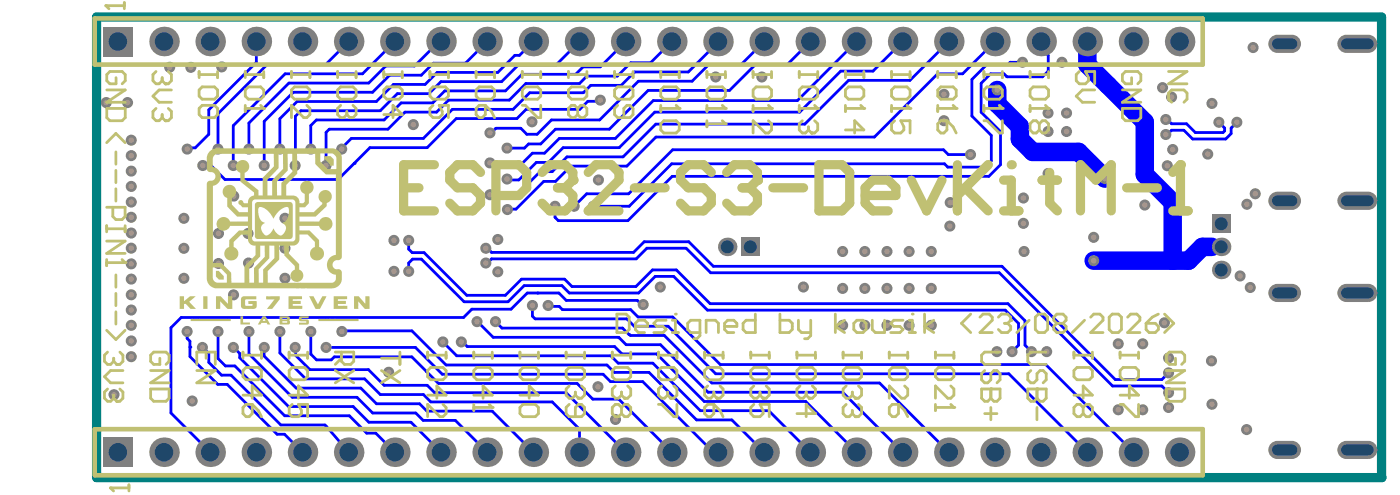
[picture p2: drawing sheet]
<svg xmlns="http://www.w3.org/2000/svg" width="256mm" height="91mm" viewBox="0 0 256 91" stroke-linecap="round" stroke-linejoin="round" font-family="sans-serif">
<path d="M17.7 3.1h235.4l.1 84.4h-235.5z" fill="none" stroke="#008080" stroke-width="1.7"/>
<path d="M187.3 11.4h-2.3l-.4 .4h-3.8M34.3 60.7v1.3" fill="none" stroke="#00f" stroke-width=".51"/>
<circle cx="34.8" cy="63.6" r=".25" fill="#00f"/>
<g fill="none" stroke="#00f" stroke-width=".51">
<path d="M54.4 18.6l-3.1 3.2v5.5M54.1 21.3v9.2M77.6 25.4h-13.2l-2 1.9M78.3 27h-10.5l-2.9 2.9M34.3 62l.5 .5v2.8l5.1 5.1h1.7l9.2 9.1h1.3l3.3 3.3M37.2 63.6l1.1 1.1v1.7l2.3 2.3h1.7l9.2 9.1h8l4.4 5M37.2 63.6h.1M39.9 61.2v4.5l1.4 1.3h1.7l9.2 9.2h11.8l3.2 3.1M42.4 63.2l1.5 1.5v.8l9 9h11.8l2.9 2.8M45.6 61v3.8l8 8h11.8l2.9 2.8M48 63.3l.4 .4v1.5l5.9 5.9h11.8l2.9 2.9M51.3 60.7v4l4.6 4.6 10.9 .1 2.9 2.9"/>
<path d="M54.1 63.6l.1 1.5 2.6 2.6h10.7l2.9 2.9M56.9 60.5v4.4l1.1 1h2.7l.5-.5h14.2M59.7 63.6h16.4l4.9 4.9M62.6 60.7l.1-.1h12.8l6.2 6.3"/>
</g>
<circle cx="64.9" cy="29.9" r=".25" fill="#00f"/>
<g fill="none" stroke="#00f" stroke-width=".51">
<path d="M52.9 15.2l-7.3 7.3v4.8M38.2 20.1v4.5l-2.4 2.5h-1.4l-.2 .2M64.9 29.9l-3 3h-20.7l-2.5-2.6h-1.5M69.7 20.3h-14.6l-1 1M67.2 79.3h1.6l3.5 3.5M67.6 77.3h7.7l5.5 5.5M68.3 75.6h7.9l1.3 1.4h5.9l5.8 5.8M69 74h7.9l1.3 1.3h12l7.5 7.5M69.7 72.3h7.9l1.3 1.3h22.3l5 5v4.2M75.4 65.4l4.9 4.8h25.4l2.9 2.9h4.7l9.8 9.7M79.6 71.9h24.1l10.9 10.9M111.8 69.9h5.9l13.4 13.4"/>
<path d="M127.6 76.9h6.5l5.9 5.9"/>
</g>
<circle cx="78.1" cy="68" r=".25" fill="#00f"/>
<g fill="none" stroke="#00f" stroke-width=".51">
<path d="M47 7.6v3.8l-8.8 8.7M63.9 7.6l-4.3 4.2h-10.7l-9 9v6.4M72.3 7.6l-5.9 5.9h-14.2l-9.5 9.5M80.8 7.6h-.4l-4.4 4.5h-5.3l-3.2 3.1h-14.6M89.2 7.6l-3.9 4h-5.9l-2.2 2.2h-5.8l-3.1 3.1h-14.6l-5.3 5.3M92.6 16.6h-11.1l-2.2 2.2h-5.8l-3.1 3.2h-12.4l-1.1 1M97.7 7.6l-2.5 2.5h-.9l-3.1 3.2h-11.1l-2.2 2.2h-5.8l-3.1 3.1h-14.6M106.2 7.6l-4.4 4.3h-6.9l-3 3.1h-11.1l-2.2 2.2h-5.8l-3.1 3.1M110 18.3l-.2 .3h-2.1l-1.5 1.4h-9.8l-1.7 1.7h-11.1l-5.3 5.3M114.6 7.6l-4.6 4.7h-3.2l-1.3 1.3h-9.9M123.1 7.6l-3.9 3.9h-3.6l-2.5 2.4h-5.6l-1.3 1.4h-9.9l-3 3h-11.1l-2.2 2.2h-5.8l-3.1 3.2h-10.8l-.6 .6M131.5 7.6v.1l-5.4 5.5h-9.8l-2.5 2.4h-5.6l-1.3 1.4h-9.9l-3 3h-11.1l-5.3 5.4"/>
<path d="M132.1 11.8h.1M138.6 11.8h.1M140 7.6l-4.2 4.2h-6l-3 3.1h-9.8l-7.2 7.1h-8.8l-2.6 2.6h-1.9l-1.1-1.1h-4.6l-.8 .8h-.2M140.5 11.8h.1M148.4 7.6l-4.2 4.2h-5.8l-4.8 4.8h-14.9l-7.1 7.1h-9.8l-2.7 2.7h-2.3l-.7 .7h-3.2M156.9 7.6l-10.8 10.8h-26.4l-7 7M165.4 7.6l-5.5 5.4h-5.9l-7.5 7.5h-26.6l-6.5 6.5M173.8 7.6l-7.1 7.1h-11.2l-8.1 8h-27.3l-6 6M180.8 11.8l-2.8 2.8v6.7l3.6 3.5M182.3 7.6l-5.9 5.9h-4.6l-11.6 11.6h-40l-5.4 5.3M190.4 8.5l1.6 1.6v2.9l-1 1.1h-6.5l-.6-.6h-2.4l-1.8 1.8v5.3l3.6 3.5M177.8 28.3h-4.1l-.9-.9h-49.6l-8 8.1"/>
<path d="M180.5 30.6h-6.9l-.6-.6h-49.9l-7.8 7.8M181.2 32.3h-58.1l-8.1 8.1M84.9 58.1h-51.7l-1.9 1.9v15.6l7.2 7.2M96.6 53.7h5.8M98 58.4h16.8l1.4 1.4h6.2l8.7 8.7h53.7l14.4 14.3M103 56.7h12.5l1.4 1.4h6.3l8.8 8.7h59.6l16 16M70.4 70.6h7.9l1.3 1.3M81 68.5h29.5l1.3 1.4M81.1 62.6l2.6 2.6h28.2l1.3 1.3h6.4l8.7 8.7h12.5l7.6 7.6M81.7 66.9h29.5l1.3 1.3h6.4l8.7 8.7M84.5 62.6h.3l.8 .9h27l1.3 1.3h6.4l8.7 8.7h18.6l9.3 9.3M113.4 61.9l1.3 1.2h6.3l8.7 8.7h24.7l11 11"/>
<path d="M114.1 60.1l1.4 1.3h6.2l8.7 8.8h30.7l12.7 12.6"/>
</g>
<path d="M182.7 16.5v2.5l4.1 4.2v2.3l2.4 2.3h8.4l4.8 4.9M199.2 7.6h.1M199.2 7.6v4.2l10.5 10.6v9.6l5.1 5.1v10.6M222 45.2h-1.7l-2.6 2.5h-17.4" fill="none" stroke="#00f" stroke-width="3.4"/>
<circle cx="98.5" cy="53.7" r=".25" fill="#00f"/>
<g fill="none" stroke="#00f" stroke-width=".51">
<path d="M95.6 13.6l-3 3M42.7 23v6.5M48.4 22.2v7.3M56.9 23v4.1M59.7 24.3v6M101.7 37.8v2l.6 .6h12.7M108.8 37.8h6.5M112.7 25.4h-10.2l-2.7 2.7h-2.3l-1.7 1.7h-6M113.4 27h-10.2l-2.7 2.7h-2.3l-3.2 3.3h-2.1M114.1 28.7h-10.2l-2.7 2.7h-2.3l-4.2 4.3h-4.9M114.8 30.4h-10.2l-2.8 2.8h-2.2l-5.1 5.1-1.5 .1M115.2 35.5h-7.7l-2.3 2.3"/>
<path d="M181.6 24.8v4.7l-1.1 1.1M183.3 24.1v6.1l-2.1 2.1M213.6 21.9h.2l.8 .8h2.8l1.6 1.6h5l.3-.3v-.5l-1-1.1M226.6 22.4l-1.1 1.1v1l-1 1h-6l-1.6-1.6h-2.3l-.8 .7h-.2M74.9 44v1.6l.6 .7h2.2l7.8 7.8h7.1l2.9-3h7.9l1.4 1.4h11.7l3-3.1h4.4l6.2 6.2h54.5l3.2 3.1v4.5l1.2 1.2M74.9 49.7v-1.5l.7-.7h1.6l7.8 7.8h8.1l2.9-3h6.9l1.4 1.4h12.7l3-3.1h3.4l6.2 6.2h54.6l2.4 2.4v4l-1.2 1.2M87.4 58.8l2.9 3 23.1 .1M89 45.5h.3l.8 .7h26l1.9-1.9h8.2l4.5 4.5h52.9l20.7 20.7h8.5l1.3-1.2M89 48.2h.3l.8-.8h26.4l2-1.9h7.2l4.5 4.5h52.9l20.7 20.7h9l1.3 1.2M90.8 58.9l1.2 1.2h22.1M96.6 53.7l-3 2.9h-7.2l-1.5 1.5M97.5 56v1.9l.5 .5"/>
<path d="M101.3 56.1h1.1l.6 .6M102.4 53.7l1.3 1.3h13.1l.7 .8h.3"/>
</g>
<circle cx="24" cy="65.3" r="1.02" fill="#808080"/>
<circle cx="24" cy="65.3" r=".51" fill="#a6968d"/>
<circle cx="75.7" cy="22.8" r="1.02" fill="#808080"/>
<circle cx="75.7" cy="22.8" r=".51" fill="#a6968d"/>
<circle cx="40.6" cy="12.3" r="1.02" fill="#808080"/>
<circle cx="40.6" cy="12.3" r=".51" fill="#a6968d"/>
<circle cx="20.9" cy="72.3" r="1.02" fill="#808080"/>
<circle cx="20.9" cy="72.3" r=".51" fill="#a6968d"/>
<circle cx="213.8" cy="30.4" r="1.02" fill="#808080"/>
<circle cx="213.8" cy="30.4" r=".51" fill="#a6968d"/>
<circle cx="209.7" cy="37.6" r="1.02" fill="#808080"/>
<circle cx="209.7" cy="37.6" r=".51" fill="#a6968d"/>
<circle cx="214.8" cy="27.4" r="1.02" fill="#808080"/>
<circle cx="214.8" cy="27.4" r=".51" fill="#a6968d"/>
<circle cx="214.6" cy="17.8" r="1.02" fill="#808080"/>
<circle cx="214.6" cy="17.8" r=".51" fill="#a6968d"/>
<circle cx="200.3" cy="43.5" r="1.02" fill="#808080"/>
<circle cx="200.3" cy="43.5" r=".51" fill="#a6968d"/>
<circle cx="192" cy="31.8" r="1.02" fill="#808080"/>
<circle cx="192" cy="31.8" r=".51" fill="#a6968d"/>
<circle cx="187.5" cy="36.3" r="1.02" fill="#808080"/>
<circle cx="187.5" cy="36.3" r=".51" fill="#a6968d"/>
<circle cx="228.4" cy="37.4" r="1.02" fill="#808080"/>
<circle cx="228.4" cy="37.4" r=".51" fill="#a6968d"/>
<circle cx="229.9" cy="35.5" r="1.02" fill="#808080"/>
<circle cx="229.9" cy="35.5" r=".51" fill="#a6968d"/>
<circle cx="229.6" cy="8.7" r="1.02" fill="#808080"/>
<circle cx="229.6" cy="8.7" r=".51" fill="#a6968d"/>
<circle cx="222" cy="18.9" r="1.02" fill="#808080"/>
<circle cx="222" cy="18.9" r=".51" fill="#a6968d"/>
<circle cx="24" cy="25.7" r="1.02" fill="#808080"/>
<circle cx="24" cy="25.7" r=".51" fill="#a6968d"/>
<circle cx="24" cy="28.5" r="1.02" fill="#808080"/>
<circle cx="24" cy="28.5" r=".51" fill="#a6968d"/>
<circle cx="24" cy="39.8" r="1.02" fill="#808080"/>
<circle cx="24" cy="39.8" r=".51" fill="#a6968d"/>
<circle cx="24" cy="37" r="1.02" fill="#808080"/>
<circle cx="24" cy="37" r=".51" fill="#a6968d"/>
<circle cx="24" cy="42.7" r="1.02" fill="#808080"/>
<circle cx="24" cy="42.7" r=".51" fill="#a6968d"/>
<circle cx="24" cy="31.3" r="1.02" fill="#808080"/>
<circle cx="24" cy="31.3" r=".51" fill="#a6968d"/>
<circle cx="24" cy="34.1" r="1.02" fill="#808080"/>
<circle cx="24" cy="34.1" r=".51" fill="#a6968d"/>
<circle cx="109.6" cy="33" r="1.02" fill="#808080"/>
<circle cx="109.6" cy="33" r=".51" fill="#a6968d"/>
<circle cx="42.8" cy="35.9" r="1.02" fill="#808080"/>
<circle cx="42.8" cy="35.9" r=".51" fill="#a6968d"/>
<circle cx="33.7" cy="40" r="1.02" fill="#808080"/>
<circle cx="33.7" cy="40" r=".51" fill="#a6968d"/>
<circle cx="40" cy="42.8" r="1.02" fill="#808080"/>
<circle cx="40" cy="42.8" r=".51" fill="#a6968d"/>
<circle cx="45.4" cy="42.8" r="1.02" fill="#808080"/>
<circle cx="45.4" cy="42.8" r=".51" fill="#a6968d"/>
<circle cx="52.2" cy="40" r="1.02" fill="#808080"/>
<circle cx="52.2" cy="40" r=".51" fill="#a6968d"/>
<circle cx="91.2" cy="43.9" r="1.02" fill="#808080"/>
<circle cx="91.2" cy="43.9" r=".51" fill="#a6968d"/>
<circle cx="24" cy="51.1" r="1.02" fill="#808080"/>
<circle cx="24" cy="51.1" r=".51" fill="#a6968d"/>
<circle cx="24" cy="54" r="1.02" fill="#808080"/>
<circle cx="24" cy="54" r=".51" fill="#a6968d"/>
<circle cx="24" cy="45.5" r="1.02" fill="#808080"/>
<circle cx="24" cy="45.5" r=".51" fill="#a6968d"/>
<circle cx="24" cy="48.3" r="1.02" fill="#808080"/>
<circle cx="24" cy="48.3" r=".51" fill="#a6968d"/>
<circle cx="24" cy="56.8" r="1.02" fill="#808080"/>
<circle cx="24" cy="56.8" r=".51" fill="#a6968d"/>
<circle cx="24" cy="59.6" r="1.02" fill="#808080"/>
<circle cx="24" cy="59.6" r=".51" fill="#a6968d"/>
<circle cx="33.7" cy="45.5" r="1.02" fill="#808080"/>
<circle cx="33.7" cy="45.5" r=".51" fill="#a6968d"/>
<circle cx="40" cy="48.3" r="1.02" fill="#808080"/>
<circle cx="40" cy="48.3" r=".51" fill="#a6968d"/>
<circle cx="33.7" cy="51" r="1.02" fill="#808080"/>
<circle cx="33.7" cy="51" r=".51" fill="#a6968d"/>
<circle cx="45.5" cy="48.2" r="1.02" fill="#808080"/>
<circle cx="45.5" cy="48.2" r=".51" fill="#a6968d"/>
<circle cx="52.2" cy="45.5" r="1.02" fill="#808080"/>
<circle cx="52.2" cy="45.5" r=".51" fill="#a6968d"/>
<circle cx="72.2" cy="44" r="1.02" fill="#808080"/>
<circle cx="72.2" cy="44" r=".51" fill="#a6968d"/>
<circle cx="52.2" cy="51" r="1.02" fill="#808080"/>
<circle cx="52.2" cy="51" r=".51" fill="#a6968d"/>
<circle cx="72.2" cy="49.7" r="1.02" fill="#808080"/>
<circle cx="72.2" cy="49.7" r=".51" fill="#a6968d"/>
<circle cx="91.2" cy="49.8" r="1.02" fill="#808080"/>
<circle cx="91.2" cy="49.8" r=".51" fill="#a6968d"/>
<circle cx="42.8" cy="54" r="1.02" fill="#808080"/>
<circle cx="42.8" cy="54" r=".51" fill="#a6968d"/>
<circle cx="109.5" cy="70.8" r="1.02" fill="#808080"/>
<circle cx="109.5" cy="70.8" r=".51" fill="#a6968d"/>
<circle cx="121" cy="52.6" r="1.02" fill="#808080"/>
<circle cx="121" cy="52.6" r=".51" fill="#a6968d"/>
<circle cx="112.8" cy="76.8" r="1.02" fill="#808080"/>
<circle cx="112.8" cy="76.8" r=".51" fill="#a6968d"/>
<circle cx="192" cy="24.1" r="1.02" fill="#808080"/>
<circle cx="192" cy="24.1" r=".51" fill="#a6968d"/>
<circle cx="194.5" cy="11.4" r="1.02" fill="#808080"/>
<circle cx="194.5" cy="11.4" r=".51" fill="#a6968d"/>
<circle cx="192" cy="20.7" r="1.02" fill="#808080"/>
<circle cx="192" cy="20.7" r=".51" fill="#a6968d"/>
<circle cx="174.1" cy="37.1" r="1.02" fill="#808080"/>
<circle cx="174.1" cy="37.1" r=".51" fill="#a6968d"/>
<circle cx="158.4" cy="46.1" r="1.02" fill="#808080"/>
<circle cx="158.4" cy="46.1" r=".51" fill="#a6968d"/>
<circle cx="162.5" cy="46.1" r="1.02" fill="#808080"/>
<circle cx="162.5" cy="46.1" r=".51" fill="#a6968d"/>
<circle cx="154.4" cy="46.1" r="1.02" fill="#808080"/>
<circle cx="154.4" cy="46.1" r=".51" fill="#a6968d"/>
<circle cx="174" cy="41.4" r="1.02" fill="#808080"/>
<circle cx="174" cy="41.4" r=".51" fill="#a6968d"/>
<circle cx="166.5" cy="46.1" r="1.02" fill="#808080"/>
<circle cx="166.5" cy="46.1" r=".51" fill="#a6968d"/>
<circle cx="213" cy="16.1" r="1.02" fill="#808080"/>
<circle cx="213" cy="16.1" r=".51" fill="#a6968d"/>
<circle cx="195.4" cy="20.7" r="1.02" fill="#808080"/>
<circle cx="195.4" cy="20.7" r=".51" fill="#a6968d"/>
<circle cx="195.4" cy="24.1" r="1.02" fill="#808080"/>
<circle cx="195.4" cy="24.1" r=".51" fill="#a6968d"/>
<circle cx="147.2" cy="52.6" r="1.02" fill="#808080"/>
<circle cx="147.2" cy="52.6" r=".51" fill="#a6968d"/>
<circle cx="154.4" cy="52.8" r="1.02" fill="#808080"/>
<circle cx="154.4" cy="52.8" r=".51" fill="#a6968d"/>
<circle cx="158.4" cy="52.8" r="1.02" fill="#808080"/>
<circle cx="158.4" cy="52.8" r=".51" fill="#a6968d"/>
<circle cx="158.4" cy="59.6" r="1.02" fill="#808080"/>
<circle cx="158.4" cy="59.6" r=".51" fill="#a6968d"/>
<circle cx="154.4" cy="59.6" r="1.02" fill="#808080"/>
<circle cx="154.4" cy="59.6" r=".51" fill="#a6968d"/>
<circle cx="166.5" cy="52.8" r="1.02" fill="#808080"/>
<circle cx="166.5" cy="52.8" r=".51" fill="#a6968d"/>
<circle cx="170.6" cy="52.8" r="1.02" fill="#808080"/>
<circle cx="170.6" cy="52.8" r=".51" fill="#a6968d"/>
<circle cx="162.5" cy="52.8" r="1.02" fill="#808080"/>
<circle cx="162.5" cy="52.8" r=".51" fill="#a6968d"/>
<circle cx="170.6" cy="46.1" r="1.02" fill="#808080"/>
<circle cx="170.6" cy="46.1" r=".51" fill="#a6968d"/>
<circle cx="213.3" cy="59.1" r="1.02" fill="#808080"/>
<circle cx="213.3" cy="59.1" r=".51" fill="#a6968d"/>
<circle cx="166.5" cy="59.6" r="1.02" fill="#808080"/>
<circle cx="166.5" cy="59.6" r=".51" fill="#a6968d"/>
<circle cx="170.6" cy="59.6" r="1.02" fill="#808080"/>
<circle cx="170.6" cy="59.6" r=".51" fill="#a6968d"/>
<circle cx="162.5" cy="59.6" r="1.02" fill="#808080"/>
<circle cx="162.5" cy="59.6" r=".51" fill="#a6968d"/>
<circle cx="191.7" cy="64.4" r="1.02" fill="#808080"/>
<circle cx="191.7" cy="64.4" r=".51" fill="#a6968d"/>
<circle cx="182.6" cy="64.4" r="1.02" fill="#808080"/>
<circle cx="182.6" cy="64.4" r=".51" fill="#a6968d"/>
<circle cx="204.9" cy="63" r="1.02" fill="#808080"/>
<circle cx="204.9" cy="63" r=".51" fill="#a6968d"/>
<circle cx="209.3" cy="63" r="1.02" fill="#808080"/>
<circle cx="209.3" cy="63" r=".51" fill="#a6968d"/>
<circle cx="214.1" cy="65.6" r="1.02" fill="#808080"/>
<circle cx="214.1" cy="65.6" r=".51" fill="#a6968d"/>
<circle cx="221.9" cy="66.1" r="1.02" fill="#808080"/>
<circle cx="221.9" cy="66.1" r=".51" fill="#a6968d"/>
<circle cx="227.2" cy="50.5" r="1.02" fill="#808080"/>
<circle cx="227.2" cy="50.5" r=".51" fill="#a6968d"/>
<circle cx="229" cy="52.7" r="1.02" fill="#808080"/>
<circle cx="229" cy="52.7" r=".51" fill="#a6968d"/>
<circle cx="214.1" cy="74.6" r="1.02" fill="#808080"/>
<circle cx="214.1" cy="74.6" r=".51" fill="#a6968d"/>
<circle cx="222" cy="74" r="1.02" fill="#808080"/>
<circle cx="222" cy="74" r=".51" fill="#a6968d"/>
<circle cx="228.4" cy="78.7" r="1.02" fill="#808080"/>
<circle cx="228.4" cy="78.7" r=".51" fill="#a6968d"/>
<circle cx="221.3" cy="28.2" r="1.02" fill="#808080"/>
<circle cx="221.3" cy="28.2" r=".51" fill="#a6968d"/>
<circle cx="23.4" cy="18.8" r="1.02" fill="#808080"/>
<circle cx="23.4" cy="18.8" r=".51" fill="#a6968d"/>
<circle cx="19.5" cy="18.8" r="1.02" fill="#808080"/>
<circle cx="19.5" cy="18.8" r=".51" fill="#a6968d"/>
<circle cx="24" cy="62.4" r="1.02" fill="#808080"/>
<circle cx="24" cy="62.4" r=".51" fill="#a6968d"/>
<circle cx="35.2" cy="73.4" r="1.02" fill="#808080"/>
<circle cx="35.2" cy="73.4" r=".51" fill="#a6968d"/>
<circle cx="172.9" cy="22.1" r="1.02" fill="#808080"/>
<circle cx="172.9" cy="22.1" r=".51" fill="#a6968d"/>
<circle cx="187.5" cy="40.9" r="1.02" fill="#808080"/>
<circle cx="187.5" cy="40.9" r=".51" fill="#a6968d"/>
<circle cx="131.1" cy="14.1" r="1.02" fill="#808080"/>
<circle cx="131.1" cy="14.1" r=".51" fill="#a6968d"/>
<circle cx="139.6" cy="14.1" r="1.02" fill="#808080"/>
<circle cx="139.6" cy="14.1" r=".51" fill="#a6968d"/>
<circle cx="71.2" cy="68.2" r="1.02" fill="#808080"/>
<circle cx="71.2" cy="68.2" r=".51" fill="#a6968d"/>
<circle cx="187.3" cy="11.4" r="1.02" fill="#808080"/>
<circle cx="187.3" cy="11.4" r=".51" fill="#a6968d"/>
<circle cx="48.4" cy="63.6" r="1.02" fill="#808080"/>
<circle cx="48.4" cy="63.6" r=".51" fill="#a6968d"/>
<circle cx="37.2" cy="30.3" r="1.02" fill="#808080"/>
<circle cx="37.2" cy="30.3" r=".51" fill="#a6968d"/>
<circle cx="34.3" cy="27.3" r="1.02" fill="#808080"/>
<circle cx="34.3" cy="27.3" r=".51" fill="#a6968d"/>
<circle cx="39.9" cy="27.3" r="1.02" fill="#808080"/>
<circle cx="39.9" cy="27.3" r=".51" fill="#a6968d"/>
<circle cx="42.7" cy="30.3" r="1.02" fill="#808080"/>
<circle cx="42.7" cy="30.3" r=".51" fill="#a6968d"/>
<circle cx="45.6" cy="27.3" r="1.02" fill="#808080"/>
<circle cx="45.6" cy="27.3" r=".51" fill="#a6968d"/>
<circle cx="48.4" cy="30.3" r="1.02" fill="#808080"/>
<circle cx="48.4" cy="30.3" r=".51" fill="#a6968d"/>
<circle cx="51.3" cy="27.3" r="1.02" fill="#808080"/>
<circle cx="51.3" cy="27.3" r=".51" fill="#a6968d"/>
<circle cx="54.1" cy="30.3" r="1.02" fill="#808080"/>
<circle cx="54.1" cy="30.3" r=".51" fill="#a6968d"/>
<circle cx="59.7" cy="30.3" r="1.02" fill="#808080"/>
<circle cx="59.7" cy="30.3" r=".51" fill="#a6968d"/>
<circle cx="56.9" cy="27.3" r="1.02" fill="#808080"/>
<circle cx="56.9" cy="27.3" r=".51" fill="#a6968d"/>
<circle cx="62.6" cy="27.3" r="1.02" fill="#808080"/>
<circle cx="62.6" cy="27.3" r=".51" fill="#a6968d"/>
<circle cx="182.7" cy="16.5" r="1.02" fill="#808080"/>
<circle cx="182.7" cy="16.5" r=".51" fill="#a6968d"/>
<circle cx="92.9" cy="27.1" r="1.02" fill="#808080"/>
<circle cx="92.9" cy="27.1" r=".51" fill="#a6968d"/>
<circle cx="89.8" cy="24.3" r="1.02" fill="#808080"/>
<circle cx="89.8" cy="24.3" r=".51" fill="#a6968d"/>
<circle cx="187.6" cy="46.1" r="1.02" fill="#808080"/>
<circle cx="187.6" cy="46.1" r=".51" fill="#a6968d"/>
<circle cx="35" cy="12.3" r="1.02" fill="#808080"/>
<circle cx="35" cy="12.3" r=".51" fill="#a6968d"/>
<circle cx="31.1" cy="12.3" r="1.02" fill="#808080"/>
<circle cx="31.1" cy="12.3" r=".51" fill="#a6968d"/>
<circle cx="172.9" cy="17.3" r="1.02" fill="#808080"/>
<circle cx="172.9" cy="17.3" r=".51" fill="#a6968d"/>
<circle cx="97.5" cy="22.3" r="1.02" fill="#808080"/>
<circle cx="97.5" cy="22.3" r=".51" fill="#a6968d"/>
<circle cx="110" cy="18.3" r="1.02" fill="#808080"/>
<circle cx="110" cy="18.3" r=".51" fill="#a6968d"/>
<circle cx="177.8" cy="28.3" r="1.02" fill="#808080"/>
<circle cx="177.8" cy="28.3" r=".51" fill="#a6968d"/>
<circle cx="42.7" cy="63.6" r="1.02" fill="#808080"/>
<circle cx="42.7" cy="63.6" r=".51" fill="#a6968d"/>
<circle cx="59.7" cy="63.6" r="1.02" fill="#808080"/>
<circle cx="59.7" cy="63.6" r=".51" fill="#a6968d"/>
<circle cx="54.1" cy="63.6" r="1.02" fill="#808080"/>
<circle cx="54.1" cy="63.6" r=".51" fill="#a6968d"/>
<circle cx="37.1" cy="63.6" r="1.02" fill="#808080"/>
<circle cx="37.1" cy="63.6" r=".51" fill="#a6968d"/>
<circle cx="200.3" cy="47.7" r="1.02" fill="#808080"/>
<circle cx="200.3" cy="47.7" r=".51" fill="#a6968d"/>
<circle cx="202.4" cy="32.7" r="1.02" fill="#808080"/>
<circle cx="202.4" cy="32.7" r=".51" fill="#a6968d"/>
<circle cx="117.8" cy="55.8" r="1.02" fill="#808080"/>
<circle cx="117.8" cy="55.8" r=".51" fill="#a6968d"/>
<circle cx="62.6" cy="60.7" r="1.02" fill="#808080"/>
<circle cx="62.6" cy="60.7" r=".51" fill="#a6968d"/>
<circle cx="101.7" cy="37.8" r="1.02" fill="#808080"/>
<circle cx="101.7" cy="37.8" r=".51" fill="#a6968d"/>
<circle cx="100.4" cy="56" r="1.02" fill="#808080"/>
<circle cx="100.4" cy="56" r=".51" fill="#a6968d"/>
<circle cx="90.8" cy="58.9" r="1.02" fill="#808080"/>
<circle cx="90.8" cy="58.9" r=".51" fill="#a6968d"/>
<circle cx="89.8" cy="29.8" r="1.02" fill="#808080"/>
<circle cx="89.8" cy="29.8" r=".51" fill="#a6968d"/>
<circle cx="56.9" cy="60.7" r="1.02" fill="#808080"/>
<circle cx="56.9" cy="60.7" r=".51" fill="#a6968d"/>
<circle cx="87.4" cy="58.9" r="1.02" fill="#808080"/>
<circle cx="87.4" cy="58.9" r=".51" fill="#a6968d"/>
<circle cx="34.3" cy="60.7" r="1.02" fill="#808080"/>
<circle cx="34.3" cy="60.7" r=".51" fill="#a6968d"/>
<circle cx="92.9" cy="32.8" r="1.02" fill="#808080"/>
<circle cx="92.9" cy="32.8" r=".51" fill="#a6968d"/>
<circle cx="84.5" cy="62.6" r="1.02" fill="#808080"/>
<circle cx="84.5" cy="62.6" r=".51" fill="#a6968d"/>
<circle cx="89.8" cy="35.7" r="1.02" fill="#808080"/>
<circle cx="89.8" cy="35.7" r=".51" fill="#a6968d"/>
<circle cx="39.9" cy="60.7" r="1.02" fill="#808080"/>
<circle cx="39.9" cy="60.7" r=".51" fill="#a6968d"/>
<circle cx="51.3" cy="60.7" r="1.02" fill="#808080"/>
<circle cx="51.3" cy="60.7" r=".51" fill="#a6968d"/>
<circle cx="81.1" cy="62.6" r="1.02" fill="#808080"/>
<circle cx="81.1" cy="62.6" r=".51" fill="#a6968d"/>
<circle cx="45.6" cy="60.7" r="1.02" fill="#808080"/>
<circle cx="45.6" cy="60.7" r=".51" fill="#a6968d"/>
<circle cx="97.5" cy="56" r="1.02" fill="#808080"/>
<circle cx="97.5" cy="56" r=".51" fill="#a6968d"/>
<circle cx="93" cy="38.4" r="1.02" fill="#808080"/>
<circle cx="93" cy="38.4" r=".51" fill="#a6968d"/>
<circle cx="89" cy="45.5" r="1.02" fill="#808080"/>
<circle cx="89" cy="45.5" r=".51" fill="#a6968d"/>
<circle cx="214.1" cy="68.3" r="1.02" fill="#808080"/>
<circle cx="214.1" cy="68.3" r=".51" fill="#a6968d"/>
<circle cx="89" cy="48.2" r="1.02" fill="#808080"/>
<circle cx="89" cy="48.2" r=".51" fill="#a6968d"/>
<circle cx="214.1" cy="71.9" r="1.02" fill="#808080"/>
<circle cx="214.1" cy="71.9" r=".51" fill="#a6968d"/>
<circle cx="223.3" cy="22.4" r="1.02" fill="#808080"/>
<circle cx="223.3" cy="22.4" r=".51" fill="#a6968d"/>
<circle cx="213.6" cy="21.9" r="1.02" fill="#808080"/>
<circle cx="213.6" cy="21.9" r=".51" fill="#a6968d"/>
<circle cx="226.6" cy="22.4" r="1.02" fill="#808080"/>
<circle cx="226.6" cy="22.4" r=".51" fill="#a6968d"/>
<circle cx="213.6" cy="24.6" r="1.02" fill="#808080"/>
<circle cx="213.6" cy="24.6" r=".51" fill="#a6968d"/>
<circle cx="105.2" cy="37.8" r="1.02" fill="#808080"/>
<circle cx="105.2" cy="37.8" r=".51" fill="#a6968d"/>
<circle cx="108.7" cy="37.8" r="1.02" fill="#808080"/>
<circle cx="108.7" cy="37.8" r=".51" fill="#a6968d"/>
<circle cx="185.4" cy="64.4" r="1.02" fill="#808080"/>
<circle cx="185.4" cy="64.4" r=".51" fill="#a6968d"/>
<circle cx="189" cy="64.4" r="1.02" fill="#808080"/>
<circle cx="189" cy="64.4" r=".51" fill="#a6968d"/>
<circle cx="74.9" cy="49.7" r="1.02" fill="#808080"/>
<circle cx="74.9" cy="49.7" r=".51" fill="#a6968d"/>
<circle cx="74.9" cy="44" r="1.02" fill="#808080"/>
<circle cx="74.9" cy="44" r=".51" fill="#a6968d"/>
<circle cx="209.3" cy="75.1" r="1.02" fill="#808080"/>
<circle cx="209.3" cy="75.1" r=".51" fill="#a6968d"/>
<circle cx="204.9" cy="75.1" r="1.02" fill="#808080"/>
<circle cx="204.9" cy="75.1" r=".51" fill="#a6968d"/>
<path d="M245 82.4l1.7-1.7h4l1.6 1.7-1.6 1.7h-4z" fill-rule="evenodd" fill="#808080"/>
<g fill="#808080">
<path d="M250.7 82.4h1.6a1.66 1.66 0 0 1-1.6 1.7z"/>
<path d="M250.7 80.7a1.66 1.66 0 0 1 1.6 1.7h-1.6z"/>
<path d="M245.5 81.2l.7-.4 .5-.1v1.7h-1.7l.1-.4z"/>
<path d="M245 82.4h1.7v1.7a1.66 1.66 0 0 1-1.7-1.7z"/>
</g>
<path d="M246.7 82.4h4" fill="none" stroke="#1f4769" stroke-width="2"/>
<path d="M232.3 82.4l1.7-1.7h2.7l1.6 1.7-1.6 1.7h-2.7z" fill-rule="evenodd" fill="#808080"/>
<g fill="#808080">
<path d="M236.7 82.4h1.6a1.66 1.66 0 0 1-1.6 1.7z"/>
<path d="M236.7 80.7a1.66 1.66 0 0 1 1.6 1.7h-1.6z"/>
<path d="M232.8 81.2l.8-.4 .4-.1v1.7h-1.7l.1-.4z"/>
<path d="M232.3 82.4h1.7v1.7a1.66 1.66 0 0 1-1.7-1.7z"/>
</g>
<path d="M234 82.4h2.7" fill="none" stroke="#1f4769" stroke-width="2"/>
<circle cx="216.1" cy="82.8" r="2.71" fill="#808080"/>
<circle cx="216.1" cy="82.8" r="1.69" fill="#1f4769"/>
<circle cx="207.6" cy="82.8" r="2.71" fill="#808080"/>
<circle cx="207.6" cy="82.8" r="1.69" fill="#1f4769"/>
<circle cx="199.2" cy="82.8" r="2.71" fill="#808080"/>
<circle cx="199.2" cy="82.8" r="1.69" fill="#1f4769"/>
<path d="M245 53.7l1.7-1.7h4l1.6 1.7-1.6 1.6h-4z" fill-rule="evenodd" fill="#808080"/>
<g fill="#808080">
<path d="M250.7 53.7h1.6a1.66 1.66 0 0 1-1.6 1.6z"/>
<path d="M250.7 52a1.66 1.66 0 0 1 1.6 1.7h-1.6z"/>
<path d="M245.5 52.5l.7-.4 .5-.1v1.7h-1.7l.1-.5z"/>
<path d="M245 53.7h1.7v1.6a1.66 1.66 0 0 1-1.7-1.6z"/>
</g>
<path d="M246.7 53.7h4" fill="none" stroke="#1f4769" stroke-width="2"/>
<path d="M245 36.8l1.7-1.7h4l1.6 1.7-1.6 1.6h-4z" fill-rule="evenodd" fill="#808080"/>
<g fill="#808080">
<path d="M250.7 36.8h1.6a1.66 1.66 0 0 1-1.6 1.6z"/>
<path d="M250.7 35.1a1.66 1.66 0 0 1 1.6 1.7h-1.6z"/>
<path d="M245.5 35.6l.7-.4 .5-.1v1.7h-1.7l.1-.5z"/>
<path d="M245 36.8h1.7v1.6a1.66 1.66 0 0 1-1.7-1.6z"/>
</g>
<path d="M246.7 36.8h4" fill="none" stroke="#1f4769" stroke-width="2"/>
<path d="M245 8l1.7-1.6h4l1.6 1.6-1.6 1.7h-4z" fill-rule="evenodd" fill="#808080"/>
<g fill="#808080">
<path d="M250.7 8h1.6a1.66 1.66 0 0 1-1.6 1.7z"/>
<path d="M250.7 6.4a1.66 1.66 0 0 1 1.6 1.6h-1.6z"/>
<path d="M245.5 6.9l.7-.5h.5v1.6h-1.7l.1-.4z"/>
<path d="M245 8h1.7v1.7a1.66 1.66 0 0 1-1.7-1.7z"/>
</g>
<path d="M246.7 8h4" fill="none" stroke="#1f4769" stroke-width="2"/>
<path d="M232.3 53.7l1.7-1.7h2.7l1.6 1.7-1.6 1.6h-2.7z" fill-rule="evenodd" fill="#808080"/>
<g fill="#808080">
<path d="M236.7 53.7h1.6a1.66 1.66 0 0 1-1.6 1.6z"/>
<path d="M236.7 52a1.66 1.66 0 0 1 1.6 1.7h-1.6z"/>
<path d="M232.8 52.5l.8-.4 .4-.1v1.7h-1.7l.1-.5z"/>
<path d="M232.3 53.7h1.7v1.6a1.66 1.66 0 0 1-1.7-1.6z"/>
</g>
<path d="M234 53.7h2.7" fill="none" stroke="#1f4769" stroke-width="2"/>
<path d="M232.3 36.8l1.7-1.7h2.7l1.6 1.7-1.6 1.6h-2.7z" fill-rule="evenodd" fill="#808080"/>
<g fill="#808080">
<path d="M236.7 36.8h1.6a1.66 1.66 0 0 1-1.6 1.6z"/>
<path d="M236.7 35.1a1.66 1.66 0 0 1 1.6 1.7h-1.6z"/>
<path d="M232.8 35.6l.8-.4 .4-.1v1.7h-1.7l.1-.5z"/>
<path d="M232.3 36.8h1.7v1.6a1.66 1.66 0 0 1-1.7-1.6z"/>
</g>
<path d="M234 36.8h2.7" fill="none" stroke="#1f4769" stroke-width="2"/>
<path d="M232.3 8l1.7-1.6h2.7l1.6 1.6-1.6 1.7h-2.7z" fill-rule="evenodd" fill="#808080"/>
<g fill="#808080">
<path d="M236.7 8h1.6a1.66 1.66 0 0 1-1.6 1.7z"/>
<path d="M236.7 6.4a1.66 1.66 0 0 1 1.6 1.6h-1.6z"/>
<path d="M232.8 6.9l.8-.5h.4v1.6h-1.7l.1-.4z"/>
<path d="M232.3 8h1.7v1.7a1.66 1.66 0 0 1-1.7-1.7z"/>
</g>
<path d="M234 8h2.7" fill="none" stroke="#1f4769" stroke-width="2"/>
<circle cx="223.7" cy="49.4" r="1.69" fill="#808080"/>
<circle cx="223.7" cy="49.4" r="1.18" fill="#1f4769"/>
<circle cx="223.7" cy="45.2" r="1.69" fill="#808080"/>
<circle cx="223.7" cy="45.2" r="1.18" fill="#1f4769"/>
<path d="M222 39.3h3.4v3.4h-3.4z" fill-rule="evenodd" fill="#808080"/>
<circle cx="223.7" cy="41" r="1.18" fill="#1f4769"/>
<circle cx="216.1" cy="7.6" r="2.71" fill="#808080"/>
<circle cx="216.1" cy="7.6" r="1.69" fill="#1f4769"/>
<circle cx="207.6" cy="7.6" r="2.71" fill="#808080"/>
<circle cx="207.6" cy="7.6" r="1.69" fill="#1f4769"/>
<circle cx="199.2" cy="7.6" r="2.71" fill="#808080"/>
<circle cx="199.2" cy="7.6" r="1.69" fill="#1f4769"/>
<circle cx="190.7" cy="82.8" r="2.71" fill="#808080"/>
<circle cx="190.7" cy="82.8" r="1.69" fill="#1f4769"/>
<circle cx="182.3" cy="82.8" r="2.71" fill="#808080"/>
<circle cx="182.3" cy="82.8" r="1.69" fill="#1f4769"/>
<circle cx="173.8" cy="82.8" r="2.71" fill="#808080"/>
<circle cx="173.8" cy="82.8" r="1.69" fill="#1f4769"/>
<circle cx="165.4" cy="82.8" r="2.71" fill="#808080"/>
<circle cx="165.4" cy="82.8" r="1.69" fill="#1f4769"/>
<circle cx="156.9" cy="82.8" r="2.71" fill="#808080"/>
<circle cx="156.9" cy="82.8" r="1.69" fill="#1f4769"/>
<circle cx="148.4" cy="82.8" r="2.71" fill="#808080"/>
<circle cx="148.4" cy="82.8" r="1.69" fill="#1f4769"/>
<circle cx="140" cy="82.8" r="2.71" fill="#808080"/>
<circle cx="140" cy="82.8" r="1.69" fill="#1f4769"/>
<circle cx="131.5" cy="82.8" r="2.71" fill="#808080"/>
<circle cx="131.5" cy="82.8" r="1.69" fill="#1f4769"/>
<circle cx="123.1" cy="82.8" r="2.71" fill="#808080"/>
<circle cx="123.1" cy="82.8" r="1.69" fill="#1f4769"/>
<circle cx="114.6" cy="82.8" r="2.71" fill="#808080"/>
<circle cx="114.6" cy="82.8" r="1.69" fill="#1f4769"/>
<circle cx="190.7" cy="7.6" r="2.71" fill="#808080"/>
<circle cx="190.7" cy="7.6" r="1.69" fill="#1f4769"/>
<circle cx="182.3" cy="7.6" r="2.71" fill="#808080"/>
<circle cx="182.3" cy="7.6" r="1.69" fill="#1f4769"/>
<circle cx="173.8" cy="7.6" r="2.71" fill="#808080"/>
<circle cx="173.8" cy="7.6" r="1.69" fill="#1f4769"/>
<circle cx="165.4" cy="7.6" r="2.71" fill="#808080"/>
<circle cx="165.4" cy="7.6" r="1.69" fill="#1f4769"/>
<circle cx="156.9" cy="7.6" r="2.71" fill="#808080"/>
<circle cx="156.9" cy="7.6" r="1.69" fill="#1f4769"/>
<circle cx="148.4" cy="7.6" r="2.71" fill="#808080"/>
<circle cx="148.4" cy="7.6" r="1.69" fill="#1f4769"/>
<circle cx="140" cy="7.6" r="2.71" fill="#808080"/>
<circle cx="140" cy="7.6" r="1.69" fill="#1f4769"/>
<path d="M135.8 43.5h3.3v3.4h-3.3z" fill-rule="evenodd" fill="#808080"/>
<circle cx="137.5" cy="45.2" r="1.18" fill="#1f4769"/>
<circle cx="133.2" cy="45.2" r="1.69" fill="#808080"/>
<circle cx="133.2" cy="45.2" r="1.18" fill="#1f4769"/>
<circle cx="131.5" cy="7.6" r="2.71" fill="#808080"/>
<circle cx="131.5" cy="7.6" r="1.69" fill="#1f4769"/>
<circle cx="123.1" cy="7.6" r="2.71" fill="#808080"/>
<circle cx="123.1" cy="7.6" r="1.69" fill="#1f4769"/>
<circle cx="114.6" cy="7.6" r="2.71" fill="#808080"/>
<circle cx="114.6" cy="7.6" r="1.69" fill="#1f4769"/>
<circle cx="89.2" cy="82.8" r="2.71" fill="#808080"/>
<circle cx="89.2" cy="82.8" r="1.69" fill="#1f4769"/>
<circle cx="106.2" cy="82.8" r="2.71" fill="#808080"/>
<circle cx="106.2" cy="82.8" r="1.69" fill="#1f4769"/>
<circle cx="97.7" cy="82.8" r="2.71" fill="#808080"/>
<circle cx="97.7" cy="82.8" r="1.69" fill="#1f4769"/>
<circle cx="63.9" cy="82.8" r="2.71" fill="#808080"/>
<circle cx="63.9" cy="82.8" r="1.69" fill="#1f4769"/>
<circle cx="72.3" cy="82.8" r="2.71" fill="#808080"/>
<circle cx="72.3" cy="82.8" r="1.69" fill="#1f4769"/>
<circle cx="80.8" cy="82.8" r="2.71" fill="#808080"/>
<circle cx="80.8" cy="82.8" r="1.69" fill="#1f4769"/>
<circle cx="106.2" cy="7.6" r="2.71" fill="#808080"/>
<circle cx="106.2" cy="7.6" r="1.69" fill="#1f4769"/>
<circle cx="97.7" cy="7.6" r="2.71" fill="#808080"/>
<circle cx="97.7" cy="7.6" r="1.69" fill="#1f4769"/>
<circle cx="89.2" cy="7.6" r="2.71" fill="#808080"/>
<circle cx="89.2" cy="7.6" r="1.69" fill="#1f4769"/>
<circle cx="80.8" cy="7.6" r="2.71" fill="#808080"/>
<circle cx="80.8" cy="7.6" r="1.69" fill="#1f4769"/>
<circle cx="72.3" cy="7.6" r="2.71" fill="#808080"/>
<circle cx="72.3" cy="7.6" r="1.69" fill="#1f4769"/>
<circle cx="63.9" cy="7.6" r="2.71" fill="#808080"/>
<circle cx="63.9" cy="7.6" r="1.69" fill="#1f4769"/>
<circle cx="55.4" cy="7.6" r="2.71" fill="#808080"/>
<circle cx="55.4" cy="7.6" r="1.69" fill="#1f4769"/>
<circle cx="55.4" cy="82.8" r="2.71" fill="#808080"/>
<circle cx="55.4" cy="82.8" r="1.69" fill="#1f4769"/>
<circle cx="47" cy="82.8" r="2.71" fill="#808080"/>
<circle cx="47" cy="82.8" r="1.69" fill="#1f4769"/>
<circle cx="38.5" cy="82.8" r="2.71" fill="#808080"/>
<circle cx="38.5" cy="82.8" r="1.69" fill="#1f4769"/>
<circle cx="30" cy="82.8" r="2.71" fill="#808080"/>
<circle cx="30" cy="82.8" r="1.69" fill="#1f4769"/>
<path d="M18.9 80.1h5.4v5.4h-5.4z" fill-rule="evenodd" fill="#808080"/>
<circle cx="21.6" cy="82.8" r="1.69" fill="#1f4769"/>
<circle cx="47" cy="7.6" r="2.71" fill="#808080"/>
<circle cx="47" cy="7.6" r="1.69" fill="#1f4769"/>
<circle cx="38.5" cy="7.6" r="2.71" fill="#808080"/>
<circle cx="38.5" cy="7.6" r="1.69" fill="#1f4769"/>
<circle cx="30" cy="7.6" r="2.71" fill="#808080"/>
<circle cx="30" cy="7.6" r="1.69" fill="#1f4769"/>
<path d="M18.9 4.9h5.4v5.4h-5.4z" fill-rule="evenodd" fill="#808080"/>
<circle cx="21.6" cy="7.6" r="1.69" fill="#1f4769"/>
<g fill="#c0c073">
<path d="M39.6 49.6h.5l.9 1v.6h-.9l-.5-.5z"/>
<path d="M48.8 54.3h2.4l.1 .5-1.4 1.8h-1l1.4-1.8h-1.5z"/>
<path d="M64.9 54.3h.8l1.2 1.3v-1.3h.8v2.3h-.9l-1.1-1.4-.1 1.4h-.7z"/>
<path d="M37.2 54.3h.8v2.3h-.8z"/>
<path d="M52.9 54.3h2.4v.5h-1.7v.3h1.5v.6h-1.4l-.1 .3h1.8v.6h-2.5z"/>
<path d="M34.9 58.4h7.4v.4h-7.4z"/>
<path d="M56.6 54.3h.8l.8 1.4 .8-1.4h.8l-1.2 2.3h-.8z"/>
<path d="M61.1 54.3h2.5v.5h-1.7v.3h1.4l.1 .6h-1.5v.3h1.7v.6h-2.5z"/>
<path d="M58.3 58.4h7.4v.4h-7.4z"/>
<path d="M39.6 54.3h.8l1.4 1.3v-1.3h.7l.1 2.3h-.9l-1.3-1.4-.1 1.4h-.7z"/>
<path d="M32.9 54.3h.8l.1 .9 1-.9h1l-1.1 1 1.2 1.3h-1l-.9-.9h-.3v.9h-.8z"/>
<path d="M54.8 58.1l.3-.2h1.4v.4h-1.3l.1 .2 1.2 .1 .1 .2-.1 .5-.2 .2h-1.5v-.4l1.3-.1v-.2h-1.2l-.1-.2z"/>
<path d="M44 57.9h.5v1.2h1.3v.3h-1.7z"/>
<path d="M44.3 54.4l.3-.1h2.3v.5h-1.8l-.2 .2v.8l.2 .2h1.2v-.3h-.8v-.6l1.5 .1-.1 1.2-.4 .2h-1.8l-.4-.1-.2-.4v-1.3z"/>
<path d="M59.4 28.6h1.1l.6 .5v1.2h-.7l-.2-.4-.5-.6h-.3z"/>
<path d="M46.8 37.2l-.1 6.1 .2 .4 .2 .1h6l.4-.2 .1-.3v-5.8l-.2-.4-.2-.1h-6.1zM47.4 38l.2-.1h.4l.8 .5 .7 .7 .6 1 .5-.9 .8-.8 .8-.5 .6 .1 .1 .8-.2 1.2-.4 .5-.6 .3 .5 .4 .2 .5-.1 .6-.5 .7-.3 .1-.6-.1-.5-.6-.3-.6-.4 .8-.5 .4-.4 .1-.4-.2-.5-.6-.1-.6 .2-.5 .6-.4-.7-.3-.3-.5-.3-1.1z"/>
<path d="M48.1 57.9l-.8 1.5h.4l.2-.3h.9l.2 .3h.5l-.8-1.4zM48.3 58.3l.3 .5h-.5z"/>
<path d="M51.2 57.9v1.5h1.6l.3-.1v-.4l-.1-.3 .1-.4-.2-.2zM51.7 58.8h.9v.2l-.9 .1zM51.7 58.3h.9v.1l-.9 .1z"/>
<path d="M38.3 27.8l-.4 1v2.2l.3 .5 1 .2 .3 .4-.1 .5-.2 .4-1 .2-.3 .4v17.6l.1 .5 .4 .6 .5 .3 .6 .2h21.4l.6-.1 .5-.3 .4-.4 .2-.6v-1.6l-.3-.4-.8-.1-.3-.1-.2-.4-.1-.4 .4-.6 1-.2 .3-.5v-18.4l-.4-.9-.6-.4-.6-.2h-21.4l-.6 .1zM54.4 28.2h3.3v1.8l1.5 1.5 .5 .4 1.8 .1v14.7l-.7 .2-.5 .4-.3 .5-.1 .6 .1 .7 .3 .6 .5 .4 .7 .2v1l-.5 .5h-11.9l-.1-2.1 2.1-2.2 .1-2.5h.9v1.8l1.9 1.9v.7l-.5 .4-.3 .4v.5l.2 .5 .5 .3 .6 .1 .5-.1 .4-.4 .1-.4v-.5l-.2-.5-.5-.3v-1l-1.9-2v-1.4h1l.6-.4 .3-.6 .1-1h1.4l1.4 1.3v.9l-.6 .4-.3 .6v.6l.3 .6 .6 .3h.7l.5-.2 .3-.5 .1-.9-.4-.6-.4-.3-.1-1.3-1.7-1.7h-1.8v-.8h3.5l.6 .7 .8 .2 .7-.3 .4-.7v-.6l-.2-.5-.4-.3-.5-.1-.8 .1-.5 .7-3.7-.1 .1-.8h2.9l2-1.9v-.6l.7-.4 .3-.6-.1-.7-.5-.5-.9-.2-.7 .5-.2 .5v.5l.2 .5 .4 .3v.3l-1.5 1.5-2.7-.1 .1-.8h1l.7-.8v-1.7l.6-.5 .3-.6-.2-.7-.5-.5-.4-.1-.6 .1-.6 .4-.2 .4v.5l.1 .5 .4 .3 .3 .2v1.4l-.2 .3h-.7l-.2-.8-.6-.5-1.7-.1 .1-2 2-2zM51 28.2h.8l.1 2.7-2 2.1v2.8h-.9v-2.9l2-2.1zM52.7 28.2h.8l.1 3.2-2 2.1-.1 2.3h-.7l-.1-2.5 2-2.1zM39.3 28.4l.5-.2h10.4v2.3l-2.1 2.1v3.2h-.7l-.1-1-2.5-2v-1.2l.6-.4 .2-.4v-.6l-.2-.5-.6-.3-.6-.1-.6 .3-.3 .5-.1 .5 .1 .5 .4 .4 .3 .2v1.6l2.5 2v.5l-.5 .2-.3 .3-.3 .9h-.7l-.5-.5h-.3l-.2 .2v.5l.7 .6h1v.9h-1.6l-1.3-1.4v-1.3l.5-.3 .3-.6-.1-.7-.3-.4-.5-.3h-.8l-.5 .4-.3 .5 .1 .9 .7 .6v1.6l1.8 1.8h2v.9h-3.3l-.4-.6-.6-.2-.7 .1-.6 .5-.1 .5 .1 .7 .4 .4 .4 .2 1-.1 .6-.7h3.2v.8h-1.6l-1.8 1.8v1.3l-.6 .4-.3 .5 .2 .9 .3 .4 .6 .2 .7-.1 .5-.4 .2-.5v-.5l-.2-.5-.6-.4v-1l1.4-1.3h1.2v.9l.2 .6 .5 .4 .7 .1v1.7l-2 2.1v3h-2.4l-.1-1.9-1.7-1.7h-1.6v-14.2l.9-.4 .4-.6 .2-.5-.1-.7-.3-.6-.5-.4-.6-.2v-1.6zM46.3 36.7l.4-.2h6.9l.3 .2 .2 .3v6.7l-.2 .4-.3 .1h-7l-.2-.1-.2-.3v-6.8zM49.3 45h1v2.3l-2.1 2.1v2.4h-.8v-2.5l1.9-2zM58.7 28.1h2.2l.3 .2 .4 .6v2l-1.6 .1-1.3-1.4zM39 49h1.3l1.2 1.2v1.6h-1.8l-.5-.3-.2-.6zM47.7 45h.8v2l-2 2.1v2.7h-.8l-.1-2.7 2.1-2.1z"/>
</g>
<path d="M17.4 3.4h202.9v8.4h-202.9zM17.4 78.6h202.9v8.5h-202.9z" fill="none" stroke="#c0c073" stroke-width=".85"/>
<g fill="none" stroke="#c0c073" stroke-width=".51">
<path d="M188.8 67.9l-.5 .5v1.2l.5 .5h.6l.6-.5v-1.2l.5-.5h.6l.6 .5v1.2l-.6 .5M190 71.2v1.7l-.6 .6h-.6l-.5-.6v-1.7h3.4M191.7 64.5h-2.9l-.5 .6v1.1l.5 .5h2.9M196.7 65.1h3.4M196.7 67.9l.6-.6h2.3l.5 .6v1.1l-.5 .6h-2.3l-.6-.6zM196.7 72.4h3.4l-1.7-1.7v2.2M196.7 64.5v1.1M198.4 74.6l.6-.5h.6l.5 .5v1.2l-.5 .5h-.6l-.6-.5M198.4 74.6l-.5-.5h-.6l-.6 .5v1.2l.6 .5h.6l.5-.5M198.4 74.6v1.2M200.1 64.5v1.1M205.2 67.9l.6-.6h2.2l.6 .6v1.1l-.6 .6h-2.2l-.6-.6z"/>
<path d="M205.2 74.1h.6l2.2 2.2h.6v-2.2M205.2 65.1h3.4M205.2 64.5v1.1M205.2 72.4h3.4l-1.7-1.7v2.2M208.6 64.5v1.1M213.6 71.2h3.4v1.7l-.5 .6h-2.3l-.6-.6zM213.6 67.9h3.4l-3.4 2.2h3.4M215.3 65.6v1.1h-1.1l-.6-.5v-1.1l.6-.6h2.3l.5 .6v1.1l-.5 .5"/>
</g>
<circle cx="190" cy="71.2" r=".25" fill="#c0c073"/>
<path d="M180.4 67.9l-.6 .5v1.2l.6 .5h.5l.6-.5v-1.2l.6-.5h.5l.6 .5v1.2l-.6 .5M181.5 71.2v1.7l-.6 .6h-.5l-.6-.6v-1.7h3.4M183.2 64.5h-2.8l-.6 .6v1.1l.6 .5h2.8M190 71.2v1.7l.5 .6h.6l.6-.6v-1.7M190 74.6v2.3" fill="none" stroke="#c0c073" stroke-width=".51"/>
<circle cx="181.5" cy="71.2" r=".25" fill="#c0c073"/>
<path d="M171.4 67.9l.5-.6h2.3l.5 .6v1.1l-.5 .6h-2.3l-.5-.6zM171.4 65.1h3.3M171.4 64.5v1.1M171.4 74.1v1.1M171.4 74.6h3.3M174.2 70.7l.5 .5v1.2l-.5 .5h-.6l-2.2-2.2v2.2M174.7 64.5v1.1M180.4 75.8h2.2M181.5 71.2v1.7l.6 .6h.5l.6-.6v-1.7M181.5 74.6v2.3" fill="none" stroke="#c0c073" stroke-width=".51"/>
<circle cx="174.7" cy="74.6" r=".25" fill="#c0c073"/>
<g fill="none" stroke="#c0c073" stroke-width=".51">
<path d="M154.5 65.1h3.3M154.5 67.9l.5-.6h2.3l.5 .6v1.1l-.5 .6h-2.3l-.5-.6zM154.5 64.5v1.1M157.3 70.7l.5 .5v1.2l-.5 .5h-.6M157.8 64.5v1.1M162.9 67.9l.6-.6h2.2l.6 .6v1.1l-.6 .6h-2.2l-.6-.6zM162.9 65.1h3.4M162.9 64.5v1.1M162.9 74.6l.6-.5h1.1v1.7l-.6 .5h-.5l-.6-.5zM164.6 74.1l1.1 1.1 .6 1.1M165.7 70.7l.6 .5v1.2l-.6 .5h-.5l-2.3-2.2v2.2M166.3 64.5v1.1"/>
<path d="M174.2 74.1l.5 .5"/>
</g>
<circle cx="156.7" cy="72.9" r=".25" fill="#c0c073"/>
<path d="M155 70.7l-.5 .5v1.2l.5 .5h.6l.5-.5M156.1 72.4l.6 .5M156.1 71.8v.6M157.3 74.1l.5 .5v1.2l-.5 .5h-.6" fill="none" stroke="#c0c073" stroke-width=".51"/>
<circle cx="156.7" cy="76.3" r=".25" fill="#c0c073"/>
<path d="M146 67.9l.6-.6h2.2l.6 .6v1.1l-.6 .6h-2.2l-.6-.6zM146 65.1h3.4M146 64.5v1.1M148.8 70.7l.6 .5v1.2l-.6 .5h-.6M149.4 64.5v1.1M155 74.1l-.5 .5v1.2l.5 .5h.6l.5-.5M156.1 75.8l.6 .5M156.1 75.2v.6" fill="none" stroke="#c0c073" stroke-width=".51"/>
<circle cx="148.2" cy="72.9" r=".25" fill="#c0c073"/>
<path d="M137.5 67.9l.6-.6h2.3l.5 .6v1.1l-.5 .6h-2.3l-.6-.6zM137.5 65.1h3.4M137.5 64.5v1.1M140.4 70.7l.5 .5v1.2l-.5 .5h-.6M140.9 64.5v1.1M146 75.8h3.4l-1.7-1.7v2.2M146.6 70.7l-.6 .5v1.2l.6 .5h.5l.6-.5M147.7 72.4l.5 .5M147.7 71.8v.6" fill="none" stroke="#c0c073" stroke-width=".51"/>
<circle cx="139.8" cy="72.9" r=".25" fill="#c0c073"/>
<path d="M129.1 67.9l.5-.6h2.3l.6 .6v1.1l-.6 .6h-2.3l-.5-.6zM129.1 65.1h3.4M129.1 64.5v1.1M131.9 70.7l.6 .5v1.2l-.6 .5h-.6M132.5 64.5v1.1M138.1 70.7l-.6 .5v1.2l.6 .5h.6l.5-.5M138.1 74.1l-.6 .5v1.2l.6 .5h1.1l.6-.5v-.6l-.6-1.1h1.7v2.2M139.2 72.4l.6 .5M139.2 71.8v.6" fill="none" stroke="#c0c073" stroke-width=".51"/>
<circle cx="131.3" cy="72.9" r=".25" fill="#c0c073"/>
<path d="M120.6 67.9l.6-.6h2.2l.6 .6v1.1l-.6 .6h-2.2l-.6-.6zM120.6 65.1h3.4M120.6 64.5v1.1M123.4 70.7l.6 .5v1.2l-.6 .5h-.5M124 64.5v1.1M129.1 74.6l.5-.5h1.2v1.7l-.6 .5h-.6l-.5-.5zM129.6 70.7l-.5 .5v1.2l.5 .5h.6l.6-.5M130.8 72.4l.5 .5M130.8 71.8v.6M130.8 74.1l1.1 1.1 .6 1.1" fill="none" stroke="#c0c073" stroke-width=".51"/>
<circle cx="122.9" cy="72.9" r=".25" fill="#c0c073"/>
<path d="M112.2 67.9l.5-.6h2.3l.5 .6v1.1l-.5 .6h-2.3l-.5-.6zM112.2 65.1h3.3M112.2 64.5v1.1M115 70.7l.5 .5v1.2l-.5 .5h-.6M115.5 64.5v1.1M120.6 74.1h.6l2.2 2.2h.6v-2.2M121.2 70.7l-.6 .5v1.2l.6 .5h.5l.6-.5M122.3 72.4l.6 .5M122.3 71.8v.6" fill="none" stroke="#c0c073" stroke-width=".51"/>
<circle cx="114.4" cy="72.9" r=".25" fill="#c0c073"/>
<path d="M103.7 67.9l.6-.6h2.2l.6 .6v1.1l-.6 .6h-2.2l-.6-.6zM103.7 65.1h3.4M103.7 64.5v1.1M106.5 70.7l.6 .5v1.2l-.6 .5h-.5M107.1 64.5v1.1M112.7 70.7l-.5 .5v1.2l.5 .5h.6l.6-.5M113.9 72.4l.5 .5M113.9 71.8v.6M113.9 74.6v1.2M113.9 74.6l-.6-.5h-.6l-.5 .5v1.2l.5 .5h.6l.6-.5M113.9 74.6l.5-.5h.6l.5 .5v1.2l-.5 .5h-.6l-.5-.5" fill="none" stroke="#c0c073" stroke-width=".51"/>
<circle cx="106" cy="72.9" r=".25" fill="#c0c073"/>
<g fill="none" stroke="#c0c073" stroke-width=".51">
<path d="M86.8 65.1h3.4M86.8 67.9l.6-.6h2.2l.6 .6v1.1l-.6 .6h-2.2l-.6-.6zM86.8 72.4h3.4l-1.7-1.7v2.2M86.8 64.5v1.1M86.8 74.1v1.1M86.8 74.6h3.4M90.2 64.5v1.1M95.3 74.6l.5-.5h2.3l.5 .5v1.2l-.5 .5h-2.3l-.5-.5zM95.3 67.9l.5-.6h2.3l.5 .6v1.1l-.5 .6h-2.3l-.5-.6zM95.3 65.1h3.3M95.3 64.5v1.1M95.3 72.4h3.3l-1.7-1.7v2.2"/>
<path d="M98.6 64.5v1.1M104.3 74.1l-.6 .5v1.2l.6 .5h2.2l.6-.5v-1.2l-.6-.5h-.5l-.6 .5v1.7M104.3 70.7l-.6 .5v1.2l.6 .5h.5l.6-.5M105.4 72.4l.6 .5M105.4 71.8v.6"/>
</g>
<circle cx="90.2" cy="74.6" r=".25" fill="#c0c073"/>
<g fill="none" stroke="#c0c073" stroke-width=".51">
<path d="M22 64.5l.5 .6v1.1l-.5 .5h-.6M27.6 67.9h3.4l-3.4 2.2h3.4M27.6 71.2h3.4v1.7l-.6 .6h-2.2l-.6-.6zM29.3 65.6v1.1h-1.1l-.6-.5v-1.1l.6-.6h2.2l.6 .6v1.1l-.6 .5M36.1 66.7v-2.2h3.3v2.2M36.1 67.9h3.3l-3.3 2.2h3.3M37.7 64.5v1.1M44.5 65.1h3.4M44.5 67.9l.6-.6h2.2l.6 .6v1.1l-.6 .6h-2.2l-.6-.6zM44.5 72.4h3.4l-1.7-1.7v2.2M44.5 74.6l.6-.5h1.1v1.7l-.6 .5h-.5l-.6-.5zM44.5 64.5v1.1"/>
<path d="M46.2 74.1l1.1 1.1 .6 1.1M47.9 64.5v1.1M53 65.1h3.3M53 67.9l.5-.6h2.3l.5 .6v1.1l-.5 .6h-2.3l-.5-.6zM53 72.4h3.3l-1.6-1.7v2.2M53 64.5v1.1M53.5 74.1l-.5 .5v1.2l.5 .5h1.2l.5-.5v-.6l-.5-1.1h1.6v2.2M56.3 64.5v1.1M61.4 64.5h3.4v1.7l-.6 .5h-1.1l-.5-.5v-1.7M61.4 67.9l3.4 2.2M62.6 65.6l-1.2 1.1M64.8 67.9l-3.4 2.2"/>
<path d="M69.9 65.6h3.4M69.9 67.9l3.4 2.2M73.3 64.5v2.2M73.3 67.9l-3.4 2.2M78.3 67.9l.6-.6h2.3l.5 .6v1.1l-.5 .6h-2.3l-.6-.6zM78.3 65.1h3.4M78.3 64.5v1.1M78.3 72.4h3.4l-1.7-1.7v2.2M81.2 74.1l.5 .5v1.2l-.5 .5h-.6l-2.3-2.2v2.2M81.7 64.5v1.1M89.6 74.1l.6 .5"/>
</g>
<circle cx="21.4" cy="66.7" r=".25" fill="#c0c073"/>
<path d="M19.7 64.5l-.6 .6v1.1l.6 .5h.6l.5-.5M20.8 66.2l.6 .5M20.8 65.6v.6M22 71.2l.5 .6v1.1l-.5 .6h-.6M22.5 67.9h-2.2l-1.2 1.1 1.2 1.1h2.2" fill="none" stroke="#c0c073" stroke-width=".51"/>
<circle cx="21.4" cy="73.5" r=".25" fill="#c0c073"/>
<path d="M19.7 71.2l-.6 .6v1.1l.6 .6h.6l.5-.6M20.8 72.9l.6 .6M20.8 72.4v.5M20.2 89.4h3.4M23.6 88.8v1.1" fill="none" stroke="#c0c073" stroke-width=".51"/>
<circle cx="20.2" cy="89.4" r=".25" fill="#c0c073"/>
<path d="M19.4 1h3.4M22.8 .5v1.1M20.2 89.4l.6 .5" fill="none" stroke="#c0c073" stroke-width=".51"/>
<circle cx="19.4" cy="1" r=".25" fill="#c0c073"/>
<path d="M19.4 1l.6 .6" fill="none" stroke="#c0c073" stroke-width=".51"/>
<path d="M73.9 34.4h2.9M79.6 30.2h-5.7v8.4h5.7M88 31.6l-1.4-1.4h-2.8l-1.4 1.4v1.4l1.4 1.4h2.8l1.4 1.4v1.4l-1.4 1.4h-2.8l-1.4-1.4M90.8 35.8h4.3l1.4-1.4v-2.8l-1.4-1.4h-4.3v8.4M99.3 31.6l1.4-1.4h2.8l1.4 1.4v1.4" fill="none" stroke="#c0c073" stroke-width="1.7"/>
<circle cx="104.9" cy="33" r=".85" fill="#c0c073"/>
<path d="M102.1 34.4h1.4M103.5 34.4l1.4 1.4v1.4l-1.4 1.4h-2.8l-1.4-1.4M104.9 33l-1.4 1.4M107.8 31.6l1.4-1.4h2.8l1.4 1.4v1.4l-5.6 5.6h5.6M116.2 34.4h5.6M130.3 31.6l-1.4-1.4h-2.8l-1.4 1.4v1.4l1.4 1.4h2.8l1.4 1.4v1.4l-1.4 1.4h-2.8l-1.4-1.4M133.1 31.6l1.4-1.4h2.8l1.5 1.4v1.4" fill="none" stroke="#c0c073" stroke-width="1.7"/>
<circle cx="138.8" cy="33" r=".85" fill="#c0c073"/>
<path d="M135.9 34.4h1.4M137.3 34.4l1.5 1.4v1.4l-1.5 1.4h-2.8l-1.4-1.4M138.8 33l-1.5 1.4M141.6 34.4h5.6M150 30.2h4.3l1.4 1.4v5.6l-1.4 1.4h-4.3zM158.5 35.8h5.6v-1.4l-1.4-1.4h-2.8l-1.4 1.4v2.8l1.4 1.4h2.8M166.9 33l2.9 5.6 2.8-5.6M175.4 30.2v8.4M176.8 34.4l4.2 4.2M181 30.2l-5.6 5.6M183.8 38.6h2.9M183.8 33h1.5v5.6" fill="none" stroke="#c0c073" stroke-width="1.7"/>
<circle cx="185.3" cy="30.2" r=".85" fill="#c0c073"/>
<path d="M190.9 33h2.8M192.3 31.6v5.6l1.4 1.4M197.9 38.6v-8.4l2.9 2.8 2.8-2.8v8.4M206.4 34.4h5.6M214.8 38.6h2.9M216.3 30.2v8.4" fill="none" stroke="#c0c073" stroke-width="1.7"/>
<circle cx="216.3" cy="30.2" r=".85" fill="#c0c073"/>
<path d="M216.3 30.2l-1.5 1.4" fill="none" stroke="#c0c073" stroke-width="1.7"/>
<path d="M19.5 26.1l1.7-1.7 1.7 1.7M19.5 38h3.4v1.7l-.5 .5h-1.2l-.5-.5v-1.7M21.2 27.8v2.3M21.2 31.2v2.3M21.2 34.6v2.2M19.5 41.9h3.4M19.5 41.3v1.2M19.5 47.5v1.2M19.5 44.2h3.4l-3.4 2.2h3.4M19.5 48.1h3.4M22.9 41.3v1.2" fill="none" stroke="#c0c073" stroke-width=".51"/>
<circle cx="22.9" cy="48.1" r=".25" fill="#c0c073"/>
<path d="M21.2 50.4v2.2M21.2 53.7v2.3M21.2 57.1v2.3M22.4 47.5l.5 .6M113 57.5h1.7l.6 .6v2.2l-.6 .6h-1.7zM116.4 59.8h2.2v-.6l-.5-.5h-1.1l-.6 .5v1.1l.6 .6h1.1M122 58.7h-1.7l-.5 .5 .5 .6h1.2l.5 .5-.5 .6h-1.7M123.2 58.7h.5v2.2M19.5 60.5l1.7 1.7 1.7-1.7M123.2 60.9h1.1" fill="none" stroke="#c0c073" stroke-width=".51"/>
<circle cx="123.7" cy="57.5" r=".25" fill="#c0c073"/>
<g fill="none" stroke="#c0c073" stroke-width=".51">
<path d="M132.7 59.8h2.3v-.6l-.6-.5h-1.1l-.6 .5v1.1l.6 .6h1.1M138.4 57.5v3.4h-1.7l-.6-.6v-1.1l.6-.5h1.7M142.9 57.5v3.4h1.7l.5-.6v-1.1l-.5-.5h-1.7M146.3 58.7v1.6l.5 .6h1.7M148.5 58.7v2.8l-.5 .5h-.6M153 57.5v3.4M154.7 58.7l-1.7 1.1 1.7 1.1M157 58.7h1.1l.6 .5v1.1l-.6 .6h-1.1l-.6-.6v-1.1zM159.8 58.7v1.6l.6 .6h1.6v-2.2M165.4 58.7h-1.7l-.5 .5 .5 .6h1.2l.5 .5-.5 .6h-1.7M166.6 58.7h.5v2.2M128.2 60.9h-1.7l-.5-.6v-1.1l.5-.5h1.7v2.8l-.5 .5h-.6"/>
<path d="M129.4 60.9v-2.2h1.6l.6 .5v1.7M166.6 60.9h1.1"/>
</g>
<circle cx="167.1" cy="57.5" r=".25" fill="#c0c073"/>
<path d="M169.4 57.5v3.4M171.1 58.7l-1.7 1.1 1.7 1.1M177.8 57.5l-1.7 1.7 1.7 1.7M179.5 58.1l.6-.6h1.1l.6 .6v.6l-2.3 2.2h2.3M182.9 58.1l.6-.6h1.1l.6 .6v.6" fill="none" stroke="#c0c073" stroke-width=".51"/>
<circle cx="185.2" cy="58.7" r=".25" fill="#c0c073"/>
<g fill="none" stroke="#c0c073" stroke-width=".51">
<path d="M188.7 16.5l.6-.6h2.2l.6 .6v1.1l-.6 .6h-2.2l-.6-.6zM188.7 13.7h3.4M188.7 13.1v1.1M188.7 19.3v1.1M188.7 19.9h3.4M192.1 13.1v1.1M184 59.2h.6M184.6 59.2l.6 .6v.5l-.6 .6h-1.1l-.6-.6M185.2 58.7l-.6 .5M188.5 58.7l-2.2 2.2M189.7 58.1l.5-.6h1.2l.5 .6v2.2l-.5 .6h-1.2l-.5-.6zM193.6 59.2h1.1"/>
<path d="M193.6 59.2l-.6 .6v.5l.6 .6h1.1l.6-.6v-.5l-.6-.6M193.6 59.2l-.6-.5v-.6l.6-.6h1.1l.6 .6v.6l-.6 .5M198.7 58.7l-2.3 2.2M199.8 58.1l.6-.6h1.1l.6 .6v.6l-2.3 2.2h2.3M203.2 58.1l.6-.6h1.1l.5 .6v2.2l-.5 .6h-1.1l-.6-.6zM206.6 58.1l.5-.6h1.2l.5 .6v.6l-2.2 2.2h2.2M210 59.2h1.6l.6 .6v.5l-.6 .6h-1.1l-.5-.6zM212.2 57.5l-1.1 .6-1.1 1.1M213.3 57.5l1.7 1.7-1.7 1.7"/>
</g>
<circle cx="192.1" cy="19.9" r=".25" fill="#c0c073"/>
<g fill="none" stroke="#c0c073" stroke-width=".51">
<path d="M154.9 19.9h3.4M154.9 16.5l.5-.6h2.3l.6 .6v1.1l-.6 .6h-2.3l-.5-.6zM154.9 13.7h3.4M154.9 13.1v1.1M154.9 19.3v1.1M158.3 13.1v1.1M191.5 19.3l.6 .6M197.7 13.1l-.5 .6v1.1l.5 .6h1.1l.6-.6v-.6l-.6-1.1h1.7v2.3M200.5 16.5h-2.2l-1.1 1.1 1.1 1.1h2.2M205.6 19.9h3.4v1.6l-.6 .6h-2.2l-.6-.6zM205.6 16.5h3.4l-3.4 2.2h3.4M207.3 14.2v1.2h-1.1l-.6-.6v-1.1l.6-.6h2.2l.6 .6v1.1l-.6 .6"/>
<path d="M214.1 13.1h3.4l-3.4 2.3h3.4M214.6 18.7l-.5-.5v-1.2l.5-.5h2.3l.6 .5v1.2l-.6 .5M190.4 22.7l.6-.6h.5l.6 .6v1.1l-.6 .6h-.5l-.6-.6M190.4 22.7l-.6-.6h-.5l-.6 .6v1.1l.6 .6h.5l.6-.6M190.4 22.7v1.1"/>
</g>
<circle cx="158.3" cy="19.9" r=".25" fill="#c0c073"/>
<path d="M157.7 19.3l.6 .6M163.3 16.5l.6-.6h2.2l.6 .6v1.1l-.6 .6h-2.2l-.6-.6zM163.3 13.7h3.4M163.3 13.1v1.1M163.3 19.3v1.1M163.3 19.9h3.4M166.7 13.1v1.1M154.9 23.8h3.4l-1.7-1.7v2.3" fill="none" stroke="#c0c073" stroke-width=".51"/>
<circle cx="166.7" cy="19.9" r=".25" fill="#c0c073"/>
<path d="M166.1 19.3l.6 .6M171.8 16.5l.6-.6h2.2l.6 .6v1.1l-.6 .6h-2.2l-.6-.6zM171.8 13.7h3.4M171.8 13.1v1.1M171.8 19.3v1.1M171.8 19.9h3.4M175.2 13.1v1.1M163.9 22.1l-.6 .6v1.1l.6 .6h1.1l.6-.6v-.6l-.6-1.1h1.7v2.3" fill="none" stroke="#c0c073" stroke-width=".51"/>
<circle cx="175.2" cy="19.9" r=".25" fill="#c0c073"/>
<path d="M174.6 19.3l.6 .6M180.2 16.5l.6-.6h2.3l.5 .6v1.1l-.5 .6h-2.3l-.6-.6zM180.2 13.7h3.4M180.2 13.1v1.1M180.2 19.3v1.1M180.2 19.9h3.4M183.6 13.1v1.1M171.8 22.7l.6-.6h1.1v1.7l-.6 .6h-.5l-.6-.6zM173.5 22.1l1.1 1.1 .6 1.2" fill="none" stroke="#c0c073" stroke-width=".51"/>
<circle cx="183.6" cy="19.9" r=".25" fill="#c0c073"/>
<path d="M121 16.5l.6-.6h2.3l.5 .6v1.1l-.5 .6h-2.3l-.6-.6zM121 13.7h3.4M121 13.1v1.1M121 19.3v1.1M121 19.9h3.4M124.4 13.1v1.1M183.1 19.3l.5 .6M180.2 22.1h.6l2.3 2.3h.5v-2.3" fill="none" stroke="#c0c073" stroke-width=".51"/>
<circle cx="124.4" cy="19.9" r=".25" fill="#c0c073"/>
<path d="M123.9 19.3l.5 .6M129.5 16.5l.6-.6h2.2l.6 .6v1.1l-.6 .6h-2.2l-.6-.6zM129.5 13.7h3.4M129.5 13.1v1.1M129.5 19.3v1.1M129.5 19.9h3.4M132.9 13.1v1.1M121 22.7l.6-.6h2.3l.5 .6v1.1l-.5 .6h-2.3l-.6-.6z" fill="none" stroke="#c0c073" stroke-width=".51"/>
<circle cx="132.9" cy="19.9" r=".25" fill="#c0c073"/>
<path d="M132.3 19.3l.6 .6M129.5 22.1v1.1M129.5 22.7h3.4" fill="none" stroke="#c0c073" stroke-width=".51"/>
<circle cx="132.9" cy="22.7" r=".25" fill="#c0c073"/>
<path d="M138 16.5l.5-.6h2.3l.5 .6v1.1l-.5 .6h-2.3l-.5-.6zM138 13.7h3.3M138 13.1v1.1M138 19.3v1.1M138 19.9h3.3M141.3 13.1v1.1M132.3 22.1l.6 .6" fill="none" stroke="#c0c073" stroke-width=".51"/>
<circle cx="141.3" cy="19.9" r=".25" fill="#c0c073"/>
<path d="M140.8 19.3l.5 .6M146.4 16.5l.6-.6h2.2l.6 .6v1.1l-.6 .6h-2.2l-.6-.6zM146.4 13.7h3.4M146.4 13.1v1.1M146.4 19.3v1.1M146.4 19.9h3.4M149.8 13.1v1.1M140.8 22.1l.5 .6v1.1l-.5 .6h-.6l-2.2-2.3v2.3" fill="none" stroke="#c0c073" stroke-width=".51"/>
<circle cx="149.8" cy="19.9" r=".25" fill="#c0c073"/>
<path d="M149.2 19.3l.6 .6M149.2 22.1l.6 .6v1.1l-.6 .6h-.5" fill="none" stroke="#c0c073" stroke-width=".51"/>
<circle cx="148.7" cy="24.4" r=".25" fill="#c0c073"/>
<g fill="none" stroke="#c0c073" stroke-width=".51">
<path d="M53.4 13.7h3.4M53.4 16.5l.6-.6h2.2l.6 .6v1.1l-.6 .6h-2.2l-.6-.6zM53.4 13.1v1.1M56.2 19.3l.6 .6v1.1l-.6 .5h-.6l-2.2-2.2v2.2M56.8 13.1v1.1M61.8 13.7h3.4M61.8 16.5l.6-.6h2.3l.5 .6v1.1l-.5 .6h-2.3l-.6-.6zM61.8 13.1v1.1M64.7 19.3l.5 .6v1.1l-.5 .5h-.6M65.2 13.1v1.1M87.2 16.5l.6-.6h2.2l.6 .6v1.1l-.6 .6h-2.2l-.6-.6zM87.2 13.7h3.4"/>
<path d="M87.2 13.1v1.1M87.2 19.9l.6-.6h1.1v1.7l-.6 .5h-.5l-.6-.5zM88.9 19.3l1.1 1.1 .6 1.1M90.6 13.1v1.1M95.7 13.7h3.4M95.7 16.5l.5-.6h2.3l.6 .6v1.1l-.6 .6h-2.3l-.5-.6zM95.7 19.3h.5l2.3 2.2h.6v-2.2M95.7 13.1v1.1M99.1 13.1v1.1M104.1 13.7h3.4M104.1 16.5l.6-.6h2.2l.6 .6v1.1l-.6 .6h-2.2l-.6-.6zM104.1 13.1v1.1"/>
<path d="M105.8 19.9l-.5-.6h-.6l-.6 .6v1.1l.6 .5h.6l.5-.5M105.8 19.9l.6-.6h.5l.6 .6v1.1l-.6 .5h-.5l-.6-.5M105.8 19.9v1.1M107.5 13.1v1.1M112.6 13.7h3.4M112.6 16.5l.6-.6h2.2l.6 .6v1.1l-.6 .6h-2.2l-.6-.6zM112.6 13.1v1.1M113.2 19.3l-.6 .6v1.1l.6 .5h2.2l.6-.5v-1.1l-.6-.6h-.6l-.5 .6v1.6M116 13.1v1.1M147 22.1l-.6 .6v1.1l.6 .6h.5l.6-.6M148.1 23.8l.6 .6M148.1 23.2v.6"/>
</g>
<circle cx="64.1" cy="21.5" r=".25" fill="#c0c073"/>
<g fill="none" stroke="#c0c073" stroke-width=".51">
<path d="M44.9 13.7h3.4M44.9 16.5l.6-.6h2.3l.5 .6v1.1l-.5 .6h-2.3l-.6-.6zM44.9 13.1v1.1M44.9 19.3v1.1M44.9 19.9h3.4M48.3 13.1v1.1M62.4 19.3l-.6 .6v1.1l.6 .5h.6l.5-.5M70.3 16.5l.6-.6h2.2l.6 .6v1.1l-.6 .6h-2.2l-.6-.6zM70.3 13.7h3.4M70.3 13.1v1.1M73.7 13.1v1.1M78.8 13.7h3.3"/>
<path d="M78.8 16.5l.5-.6h2.3l.5 .6v1.1l-.5 .6h-2.3l-.5-.6zM78.8 13.1v1.1M79.3 19.3l-.5 .6v1.1l.5 .5h1.2l.5-.5v-.6l-.5-1.1h1.6v2.2M82.1 13.1v1.1M63.5 21l.6 .5M63.5 20.4v.6M70.3 21h3.4l-1.7-1.7v2.2"/>
</g>
<circle cx="48.3" cy="19.9" r=".25" fill="#c0c073"/>
<path d="M30.8 13.1l.6 .6v1.1l-.6 .6h-.5M36.5 16.5l.5-.6h2.3l.6 .6v1.1l-.6 .6h-2.3l-.5-.6zM36.5 19.9l.5-.6h2.3l.6 .6v1.1l-.6 .5h-2.3l-.5-.5zM36.5 13.7h3.4M36.5 13.1v1.1M39.9 13.1v1.1M47.8 19.3l.5 .6" fill="none" stroke="#c0c073" stroke-width=".51"/>
<circle cx="30.3" cy="15.4" r=".25" fill="#c0c073"/>
<path d="M28.6 13.1l-.6 .6v1.1l.6 .6h.5l.6-.6M29.7 14.8l.6 .6M29.7 14.2v.6M30.8 19.9l.6 .5v1.1l-.6 .6h-.5M31.4 16.5h-2.3l-1.1 1.1 1.1 1.1h2.3" fill="none" stroke="#c0c073" stroke-width=".51"/>
<circle cx="30.3" cy="22.1" r=".25" fill="#c0c073"/>
<path d="M19.6 19.9h3.3v1.6l-.5 .6h-2.3l-.5-.6zM19.6 16.5h3.3l-3.3 2.2h3.3M21.3 14.2v1.2h-1.2l-.5-.6v-1.1l.5-.6h2.3l.5 .6v1.1l-.5 .6M28.6 19.9l-.6 .5v1.1l.6 .6h.5l.6-.6M29.7 21.5l.6 .6M29.7 21v.5" fill="none" stroke="#c0c073" stroke-width=".51"/>
</svg>
